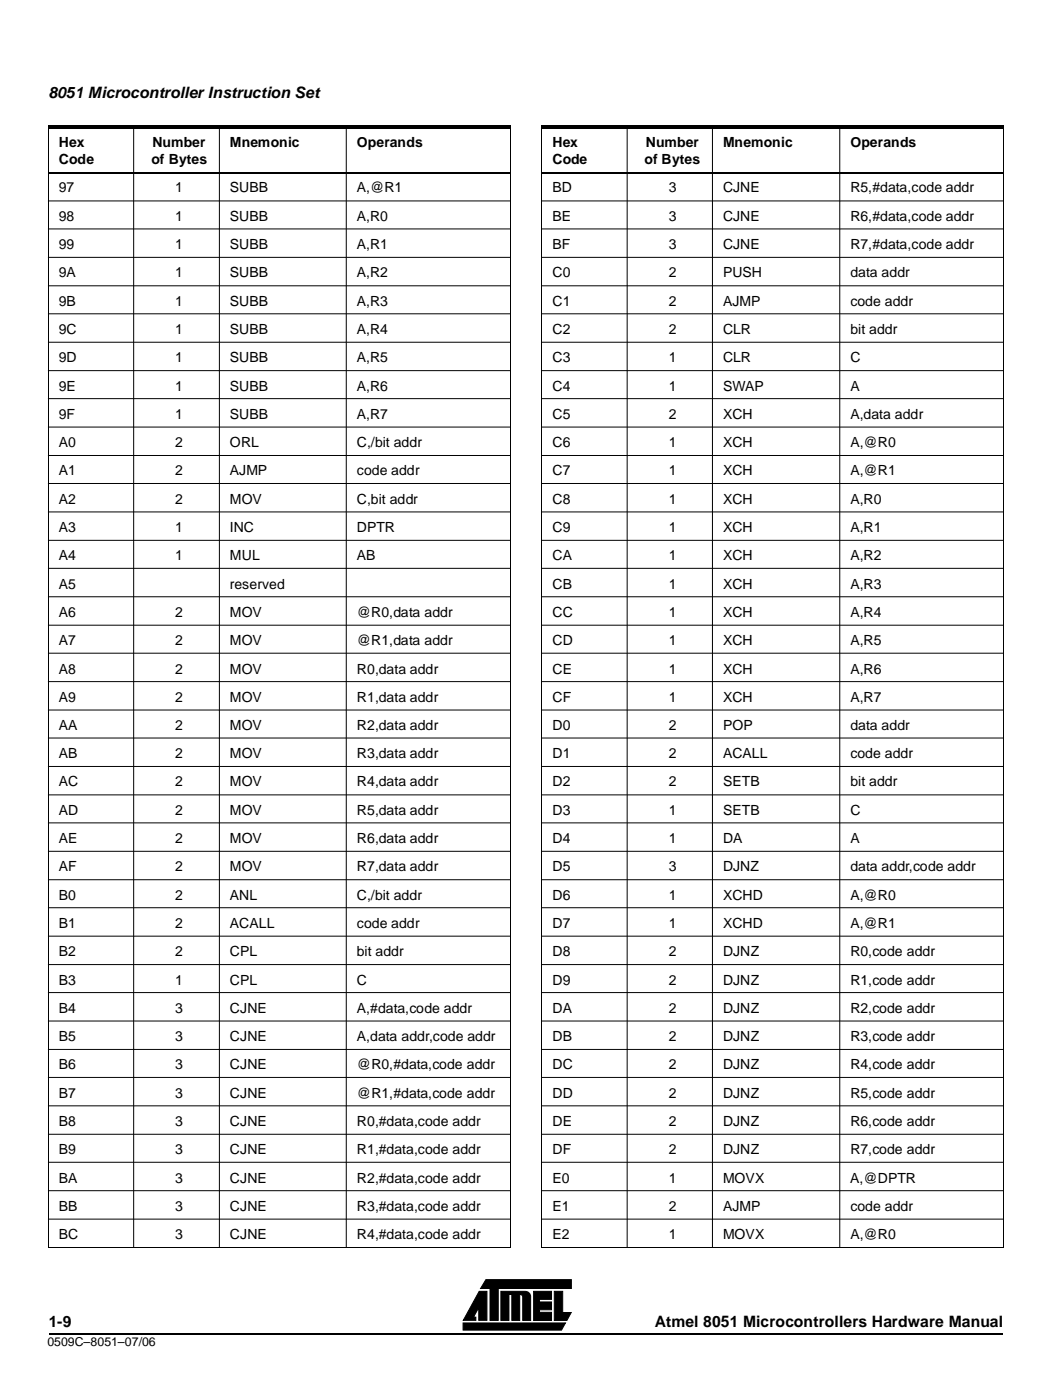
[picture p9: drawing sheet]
<svg xmlns="http://www.w3.org/2000/svg" width="210mm" height="279mm" viewBox="0 0 210 279" stroke-linecap="round" stroke-linejoin="round" font-family="sans-serif">
<defs><g id="words">
<g font-size="3.1">
<text x="9.7" y="19.5">8051 Microcontroller Instruction Set</text>
<text x="9.7" y="264.9">1-9</text>
<text x="130.6" y="264.9">Atmel 8051 Microcontrollers Hardware Manual</text>
</g>
<g font-size="2.8">
<text x="11.8" y="29.3">Hex</text>
<text x="30.4" y="29.3">Number</text>
<text x="45.9" y="29.3">Mnemonic</text>
<text x="71.2" y="29.3">Operands</text>
<text x="110.2" y="29.3">Hex</text>
<text x="128.9" y="29.3">Number</text>
<text x="144.3" y="29.3">Mnemonic</text>
<text x="169.7" y="29.3">Operands</text>
<text x="11.8" y="32.8">Code</text>
<text x="30.2" y="32.8">of Bytes</text>
<text x="110.2" y="32.8">Code</text>
<text x="128.6" y="32.8">of Bytes</text>
<text x="11.8" y="38.4">97</text>
<text x="35" y="38.4">1</text>
<text x="45.9" y="38.4">SUBB</text>
<text x="71.2" y="38.4">A,@R1</text>
<text x="110.2" y="38.4">BD</text>
<text x="133.4" y="38.4">3</text>
<text x="144.3" y="38.4">CJNE</text>
<text x="169.7" y="38.4">R5,#data,code addr</text>
<text x="11.8" y="44.1">98</text>
<text x="35" y="44.1">1</text>
<text x="45.9" y="44.1">SUBB</text>
<text x="71.2" y="44.1">A,R0</text>
<text x="110.2" y="44.1">BE</text>
<text x="133.4" y="44.1">3</text>
<text x="144.3" y="44.1">CJNE</text>
<text x="169.7" y="44.1">R6,#data,code addr</text>
<text x="11.8" y="49.8">99</text>
<text x="35" y="49.8">1</text>
<text x="45.9" y="49.8">SUBB</text>
<text x="71.2" y="49.8">A,R1</text>
<text x="110.2" y="49.8">BF</text>
<text x="133.4" y="49.8">3</text>
<text x="144.3" y="49.8">CJNE</text>
<text x="169.7" y="49.8">R7,#data,code addr</text>
<text x="11.8" y="55.3">9A</text>
<text x="35" y="55.3">1</text>
<text x="45.9" y="55.3">SUBB</text>
<text x="71.2" y="55.3">A,R2</text>
<text x="110.2" y="55.3">C0</text>
<text x="133.4" y="55.3">2</text>
<text x="144.3" y="55.3">PUSH</text>
<text x="169.7" y="55.3">data addr</text>
<text x="11.8" y="61">9B</text>
<text x="35" y="61">1</text>
<text x="45.9" y="61">SUBB</text>
<text x="71.2" y="61">A,R3</text>
<text x="110.2" y="61">C1</text>
<text x="133.4" y="61">2</text>
<text x="144.3" y="61">AJMP</text>
<text x="169.7" y="61">code addr</text>
<text x="11.8" y="66.7">9C</text>
<text x="35" y="66.7">1</text>
<text x="45.9" y="66.7">SUBB</text>
<text x="71.2" y="66.7">A,R4</text>
<text x="110.2" y="66.7">C2</text>
<text x="133.4" y="66.7">2</text>
<text x="144.3" y="66.7">CLR</text>
<text x="169.7" y="66.7">bit addr</text>
<text x="11.8" y="72.3">9D</text>
<text x="11.8" y="77.9">9E</text>
<text x="35" y="77.9">1</text>
<text x="35" y="72.3">1</text>
<text x="45.9" y="72.3">SUBB</text>
<text x="45.9" y="77.9">SUBB</text>
<text x="71.2" y="72.3">A,R5</text>
<text x="71.2" y="77.9">A,R6</text>
<text x="110.2" y="72.3">C3</text>
<text x="110.2" y="77.9">C4</text>
<text x="133.4" y="72.3">1</text>
<text x="133.4" y="77.9">1</text>
<text x="144.3" y="72.3">CLR</text>
<text x="144.3" y="77.9">SWAP</text>
<text x="169.7" y="72.3">C</text>
<text x="169.7" y="77.9">A</text>
<text x="11.8" y="83.6">9F</text>
<text x="35" y="83.6">1</text>
<text x="45.9" y="83.6">SUBB</text>
<text x="71.2" y="83.6">A,R7</text>
<text x="110.2" y="83.6">C5</text>
<text x="133.4" y="83.6">2</text>
<text x="144.3" y="83.6">XCH</text>
<text x="169.7" y="83.6">A,data addr</text>
<text x="11.8" y="89.2">A0</text>
<text x="35" y="89.2">2</text>
<text x="45.9" y="89.2">ORL</text>
<text x="71.2" y="89.2">C,/bit addr</text>
<text x="110.2" y="89.2">C6</text>
<text x="133.4" y="89.2">1</text>
<text x="144.3" y="89.2">XCH</text>
<text x="169.7" y="89.2">A,@R0</text>
<text x="11.8" y="94.9">A1</text>
<text x="35" y="94.9">2</text>
<text x="45.9" y="94.9">AJMP</text>
<text x="71.2" y="94.9">code addr</text>
<text x="110.2" y="94.9">C7</text>
<text x="133.4" y="94.9">1</text>
<text x="144.3" y="94.9">XCH</text>
<text x="169.7" y="94.9">A,@R1</text>
<text x="11.8" y="100.6">A2</text>
<text x="35" y="100.6">2</text>
<text x="45.9" y="100.6">MOV</text>
<text x="71.2" y="100.6">C,bit addr</text>
<text x="110.2" y="100.6">C8</text>
<text x="133.4" y="100.6">1</text>
<text x="144.3" y="100.6">XCH</text>
<text x="169.7" y="100.6">A,R0</text>
<text x="11.8" y="106.1">A3</text>
<text x="35" y="106.1">1</text>
<text x="45.9" y="106.1">INC</text>
<text x="71.2" y="106.1">DPTR</text>
<text x="110.2" y="106.1">C9</text>
<text x="133.4" y="106.1">1</text>
<text x="144.3" y="106.1">XCH</text>
<text x="169.7" y="106.1">A,R1</text>
<text x="11.8" y="111.8">A4</text>
<text x="35" y="111.8">1</text>
<text x="45.9" y="111.8">MUL</text>
<text x="71.2" y="111.8">AB</text>
<text x="110.2" y="111.8">CA</text>
<text x="133.4" y="111.8">1</text>
<text x="144.3" y="111.8">XCH</text>
<text x="169.7" y="111.8">A,R2</text>
<text x="11.8" y="117.5">A5</text>
<text x="45.9" y="117.5">reserved</text>
<text x="110.2" y="117.5">CB</text>
<text x="133.4" y="117.5">1</text>
<text x="144.3" y="117.5">XCH</text>
<text x="169.7" y="117.5">A,R3</text>
<text x="11.8" y="123.1">A6</text>
<text x="35" y="123.1">2</text>
<text x="45.9" y="123.1">MOV</text>
<text x="71.2" y="123.1">@R0,data addr</text>
<text x="110.2" y="123.1">CC</text>
<text x="133.4" y="123.1">1</text>
<text x="144.3" y="123.1">XCH</text>
<text x="169.7" y="123.1">A,R4</text>
<text x="11.8" y="128.7">A7</text>
<text x="35" y="128.7">2</text>
<text x="45.9" y="128.7">MOV</text>
<text x="71.2" y="128.7">@R1,data addr</text>
<text x="110.2" y="128.7">CD</text>
<text x="133.4" y="128.7">1</text>
<text x="144.3" y="128.7">XCH</text>
<text x="169.7" y="128.7">A,R5</text>
<text x="11.8" y="134.4">A8</text>
<text x="35" y="134.4">2</text>
<text x="45.9" y="134.4">MOV</text>
<text x="71.2" y="134.4">R0,data addr</text>
<text x="110.2" y="134.4">CE</text>
<text x="133.4" y="134.4">1</text>
<text x="144.3" y="134.4">XCH</text>
<text x="169.7" y="134.4">A,R6</text>
<text x="11.8" y="140">A9</text>
<text x="35" y="140">2</text>
<text x="45.9" y="140">MOV</text>
<text x="71.2" y="140">R1,data addr</text>
<text x="110.2" y="140">CF</text>
<text x="133.4" y="140">1</text>
<text x="144.3" y="140">XCH</text>
<text x="169.7" y="140">A,R7</text>
<text x="11.8" y="145.7">AA</text>
<text x="35" y="145.7">2</text>
<text x="45.9" y="145.7">MOV</text>
<text x="71.2" y="145.7">R2,data addr</text>
<text x="110.2" y="145.7">D0</text>
<text x="133.4" y="145.7">2</text>
<text x="144.3" y="145.7">POP</text>
<text x="169.7" y="145.7">data addr</text>
<text x="11.8" y="151.4">AB</text>
<text x="35" y="151.4">2</text>
<text x="45.9" y="151.4">MOV</text>
<text x="71.2" y="151.4">R3,data addr</text>
<text x="110.2" y="151.4">D1</text>
<text x="133.4" y="151.4">2</text>
<text x="144.3" y="151.4">ACALL</text>
<text x="169.7" y="151.4">code addr</text>
<text x="11.8" y="156.9">AC</text>
<text x="35" y="156.9">2</text>
<text x="45.9" y="156.9">MOV</text>
<text x="71.2" y="156.9">R4,data addr</text>
<text x="110.2" y="156.9">D2</text>
<text x="133.4" y="156.9">2</text>
<text x="144.3" y="156.9">SETB</text>
<text x="169.7" y="156.9">bit addr</text>
<text x="11.8" y="162.6">AD</text>
<text x="35" y="162.6">2</text>
<text x="45.9" y="162.6">MOV</text>
<text x="71.2" y="162.6">R5,data addr</text>
<text x="110.2" y="162.6">D3</text>
<text x="133.4" y="162.6">1</text>
<text x="144.3" y="162.6">SETB</text>
<text x="169.7" y="162.6">C</text>
<text x="11.8" y="168.3">AE</text>
<text x="11.8" y="173.9">AF</text>
<text x="35" y="173.9">2</text>
<text x="35" y="168.3">2</text>
<text x="45.9" y="168.3">MOV</text>
<text x="45.9" y="173.9">MOV</text>
<text x="71.2" y="168.3">R6,data addr</text>
<text x="71.2" y="173.9">R7,data addr</text>
<text x="110.2" y="168.3">D4</text>
<text x="110.2" y="173.9">D5</text>
<text x="133.4" y="168.3">1</text>
<text x="133.4" y="173.9">3</text>
<text x="144.3" y="168.3">DA</text>
<text x="144.3" y="173.9">DJNZ</text>
<text x="169.7" y="168.3">A</text>
<text x="169.7" y="173.9">data addr,code addr</text>
<text x="11.8" y="179.5">B0</text>
<text x="35" y="179.5">2</text>
<text x="45.9" y="179.5">ANL</text>
<text x="71.2" y="179.5">C,/bit addr</text>
<text x="110.2" y="179.5">D6</text>
<text x="133.4" y="179.5">1</text>
<text x="144.3" y="179.5">XCHD</text>
<text x="169.7" y="179.5">A,@R0</text>
<text x="11.8" y="185.2">B1</text>
<text x="35" y="185.2">2</text>
<text x="45.9" y="185.2">ACALL</text>
<text x="71.2" y="185.2">code addr</text>
<text x="110.2" y="185.2">D7</text>
<text x="133.4" y="185.2">1</text>
<text x="144.3" y="185.2">XCHD</text>
<text x="169.7" y="185.2">A,@R1</text>
<text x="11.8" y="190.8">B2</text>
<text x="35" y="190.8">2</text>
<text x="45.9" y="190.8">CPL</text>
<text x="71.2" y="190.8">bit addr</text>
<text x="110.2" y="190.8">D8</text>
<text x="133.4" y="190.8">2</text>
<text x="144.3" y="190.8">DJNZ</text>
<text x="169.7" y="190.8">R0,code addr</text>
<text x="11.8" y="196.5">B3</text>
<text x="35" y="196.5">1</text>
<text x="45.9" y="196.5">CPL</text>
<text x="71.2" y="196.5">C</text>
<text x="110.2" y="196.5">D9</text>
<text x="133.4" y="196.5">2</text>
<text x="144.3" y="196.5">DJNZ</text>
<text x="169.7" y="196.5">R1,code addr</text>
<text x="11.8" y="202.2">B4</text>
<text x="35" y="202.2">3</text>
<text x="45.9" y="202.2">CJNE</text>
<text x="71.2" y="202.2">A,#data,code addr</text>
<text x="110.2" y="202.2">DA</text>
<text x="133.4" y="202.2">2</text>
<text x="144.3" y="202.2">DJNZ</text>
<text x="169.7" y="202.2">R2,code addr</text>
<text x="11.8" y="207.7">B5</text>
<text x="35" y="207.7">3</text>
<text x="45.9" y="207.7">CJNE</text>
<text x="71.2" y="207.7">A,data addr,code addr</text>
<text x="110.2" y="207.7">DB</text>
<text x="133.4" y="207.7">2</text>
<text x="144.3" y="207.7">DJNZ</text>
<text x="169.7" y="207.7">R3,code addr</text>
<text x="11.8" y="213.4">B6</text>
<text x="35" y="213.4">3</text>
<text x="45.9" y="213.4">CJNE</text>
<text x="71.2" y="213.4">@R0,#data,code addr</text>
<text x="110.2" y="213.4">DC</text>
<text x="133.4" y="213.4">2</text>
<text x="144.3" y="213.4">DJNZ</text>
<text x="169.7" y="213.4">R4,code addr</text>
<text x="11.8" y="219.1">B7</text>
<text x="35" y="219.1">3</text>
<text x="45.9" y="219.1">CJNE</text>
<text x="71.2" y="219.1">@R1,#data,code addr</text>
<text x="110.2" y="219.1">DD</text>
<text x="133.4" y="219.1">2</text>
<text x="144.3" y="219.1">DJNZ</text>
<text x="169.7" y="219.1">R5,code addr</text>
<text x="11.8" y="224.7">B8</text>
<text x="35" y="224.7">3</text>
<text x="45.9" y="224.7">CJNE</text>
<text x="71.2" y="224.7">R0,#data,code addr</text>
<text x="110.2" y="224.7">DE</text>
<text x="133.4" y="224.7">2</text>
<text x="144.3" y="224.7">DJNZ</text>
<text x="169.7" y="224.7">R6,code addr</text>
<text x="11.8" y="230.3">B9</text>
<text x="35" y="230.3">3</text>
<text x="45.9" y="230.3">CJNE</text>
<text x="71.2" y="230.3">R1,#data,code addr</text>
<text x="110.2" y="230.3">DF</text>
<text x="133.4" y="230.3">2</text>
<text x="144.3" y="230.3">DJNZ</text>
<text x="169.7" y="230.3">R7,code addr</text>
<text x="11.8" y="236">BA</text>
<text x="35" y="236">3</text>
<text x="45.9" y="236">CJNE</text>
<text x="71.2" y="236">R2,#data,code addr</text>
<text x="110.2" y="236">E0</text>
<text x="133.4" y="236">1</text>
<text x="144.3" y="236">MOVX</text>
<text x="169.7" y="236">A,@DPTR</text>
<text x="11.8" y="241.6">BB</text>
<text x="35" y="241.6">3</text>
<text x="45.9" y="241.6">CJNE</text>
<text x="71.2" y="241.6">R3,#data,code addr</text>
<text x="110.2" y="241.6">E1</text>
<text x="133.4" y="241.6">2</text>
<text x="144.3" y="241.6">AJMP</text>
<text x="169.7" y="241.6">code addr</text>
<text x="11.8" y="247.3">BC</text>
<text x="35" y="247.3">3</text>
<text x="45.9" y="247.3">CJNE</text>
<text x="71.2" y="247.3">R4,#data,code addr</text>
<text x="110.2" y="247.3">E2</text>
<text x="133.4" y="247.3">1</text>
<text x="144.3" y="247.3">MOVX</text>
<text x="169.7" y="247.3">A,@R0</text>
</g>
<text font-size="2.5" x="9.5" y="268.7">0509C–8051–07/06</text>
</g></defs>
<path d="M95.6 257.7h1.6v5.8h-1.7v-2.5l-1 1.9h.4v.6h-2.5zM106.5 257.7h3.5v1.6h-2.4v.5h2.4v1.6h-2.4v.5h2.4v1.6h-3.5zM110.6 257.7h1.7v4.2h1.7l-.9 1.6h-2.5zM92.4 264h20.4l-.8 1.5h-19.6zM96.9 255.4h17.1v1.7h-14.6v6.4h-1.6v-6.4h-1.9zM99.9 257.7h4.8a1.08 1.08 0 0 1 1.2 1.2v4.6h-1.6v-4.7a.54 .54 0 0 0-.6-.5v5.2h-1.6v-5.2h-.6v5.2h-1.6z" fill="#000" stroke="#000" stroke-width=".2"/>
<path d="M9.6 24.9h92.3v.7h-92.3zM108 24.9h92.3v.7h-92.3zM200 266.1h.2v.3h-.2z" fill="#000"/>
<path d="M9.6 34.4h92.3M108 34.4h92.3M9.7 266.2h190.3" fill="none" stroke="#000" stroke-width=".34"/>
<g fill="none" stroke="#000" stroke-width=".2">
<path d="M9.7 25.6v223.2M26.7 24.9v224.2M43.8 24.9v224.2M69.1 24.9v224.2M101.8 25.6v223.2M108.1 25.6v223.2M125.1 24.9v224.2M142.2 24.9v224.2M167.6 24.9v224.2M200.2 25.6v223.2M9.6 40.1h92.3M9.6 45.7h92.3"/>
<path d="M9.6 51.4h92.3M9.6 57h92.3M108 40.1h92.3M108 45.7h92.3M108 51.4h92.3M108 57h92.3M9.6 62.6h92.3M9.6 68.3h92.3M9.6 74h92.3M9.6 79.6h92.3M108 62.6h92.3M108 68.3h92.3"/>
<path d="M108 74h92.3M108 79.6h92.3M9.6 85.2h92.3M9.6 90.9h92.3M9.6 96.5h92.3M108 85.2h92.3M108 90.9h92.3M108 96.5h92.3M9.6 102.2h92.3M9.6 107.8h92.3M9.6 113.4h92.3M9.6 119.1h92.3"/>
<path d="M108 102.2h92.3M108 107.8h92.3M108 113.4h92.3M108 119.1h92.3M9.6 124.8h92.3M9.6 130.4h92.3M9.6 136h92.3M108 124.8h92.3M108 130.4h92.3M108 136h92.3M9.6 141.7h92.3M9.6 147.3h92.3"/>
<path d="M9.6 153h92.3M9.6 158.6h92.3M108 141.7h92.3M108 147.3h92.3M108 153h92.3M108 158.6h92.3M9.6 164.2h92.3M9.6 169.9h92.3M9.6 175.6h92.3M108 164.2h92.3M108 169.9h92.3M108 175.6h92.3"/>
<path d="M9.6 181.2h92.3M9.6 186.8h92.3M9.6 192.5h92.3M9.6 198.1h92.3M108 181.2h92.3M108 186.8h92.3M108 192.5h92.3M108 198.1h92.3M9.6 203.8h92.3M9.6 209.4h92.3M9.6 215h92.3M108 203.8h92.3"/>
<path d="M108 209.4h92.3M108 215h92.3M9.6 220.7h92.3M9.6 226.4h92.3M9.6 232h92.3M9.6 237.6h92.3M108 220.7h92.3M108 226.4h92.3M108 232h92.3M108 237.6h92.3M9.6 243.3h92.3M9.6 248.9h92.3"/>
<path d="M108 243.3h92.3M108 248.9h92.3"/>
</g>
<use href="#words"/>
</svg>
